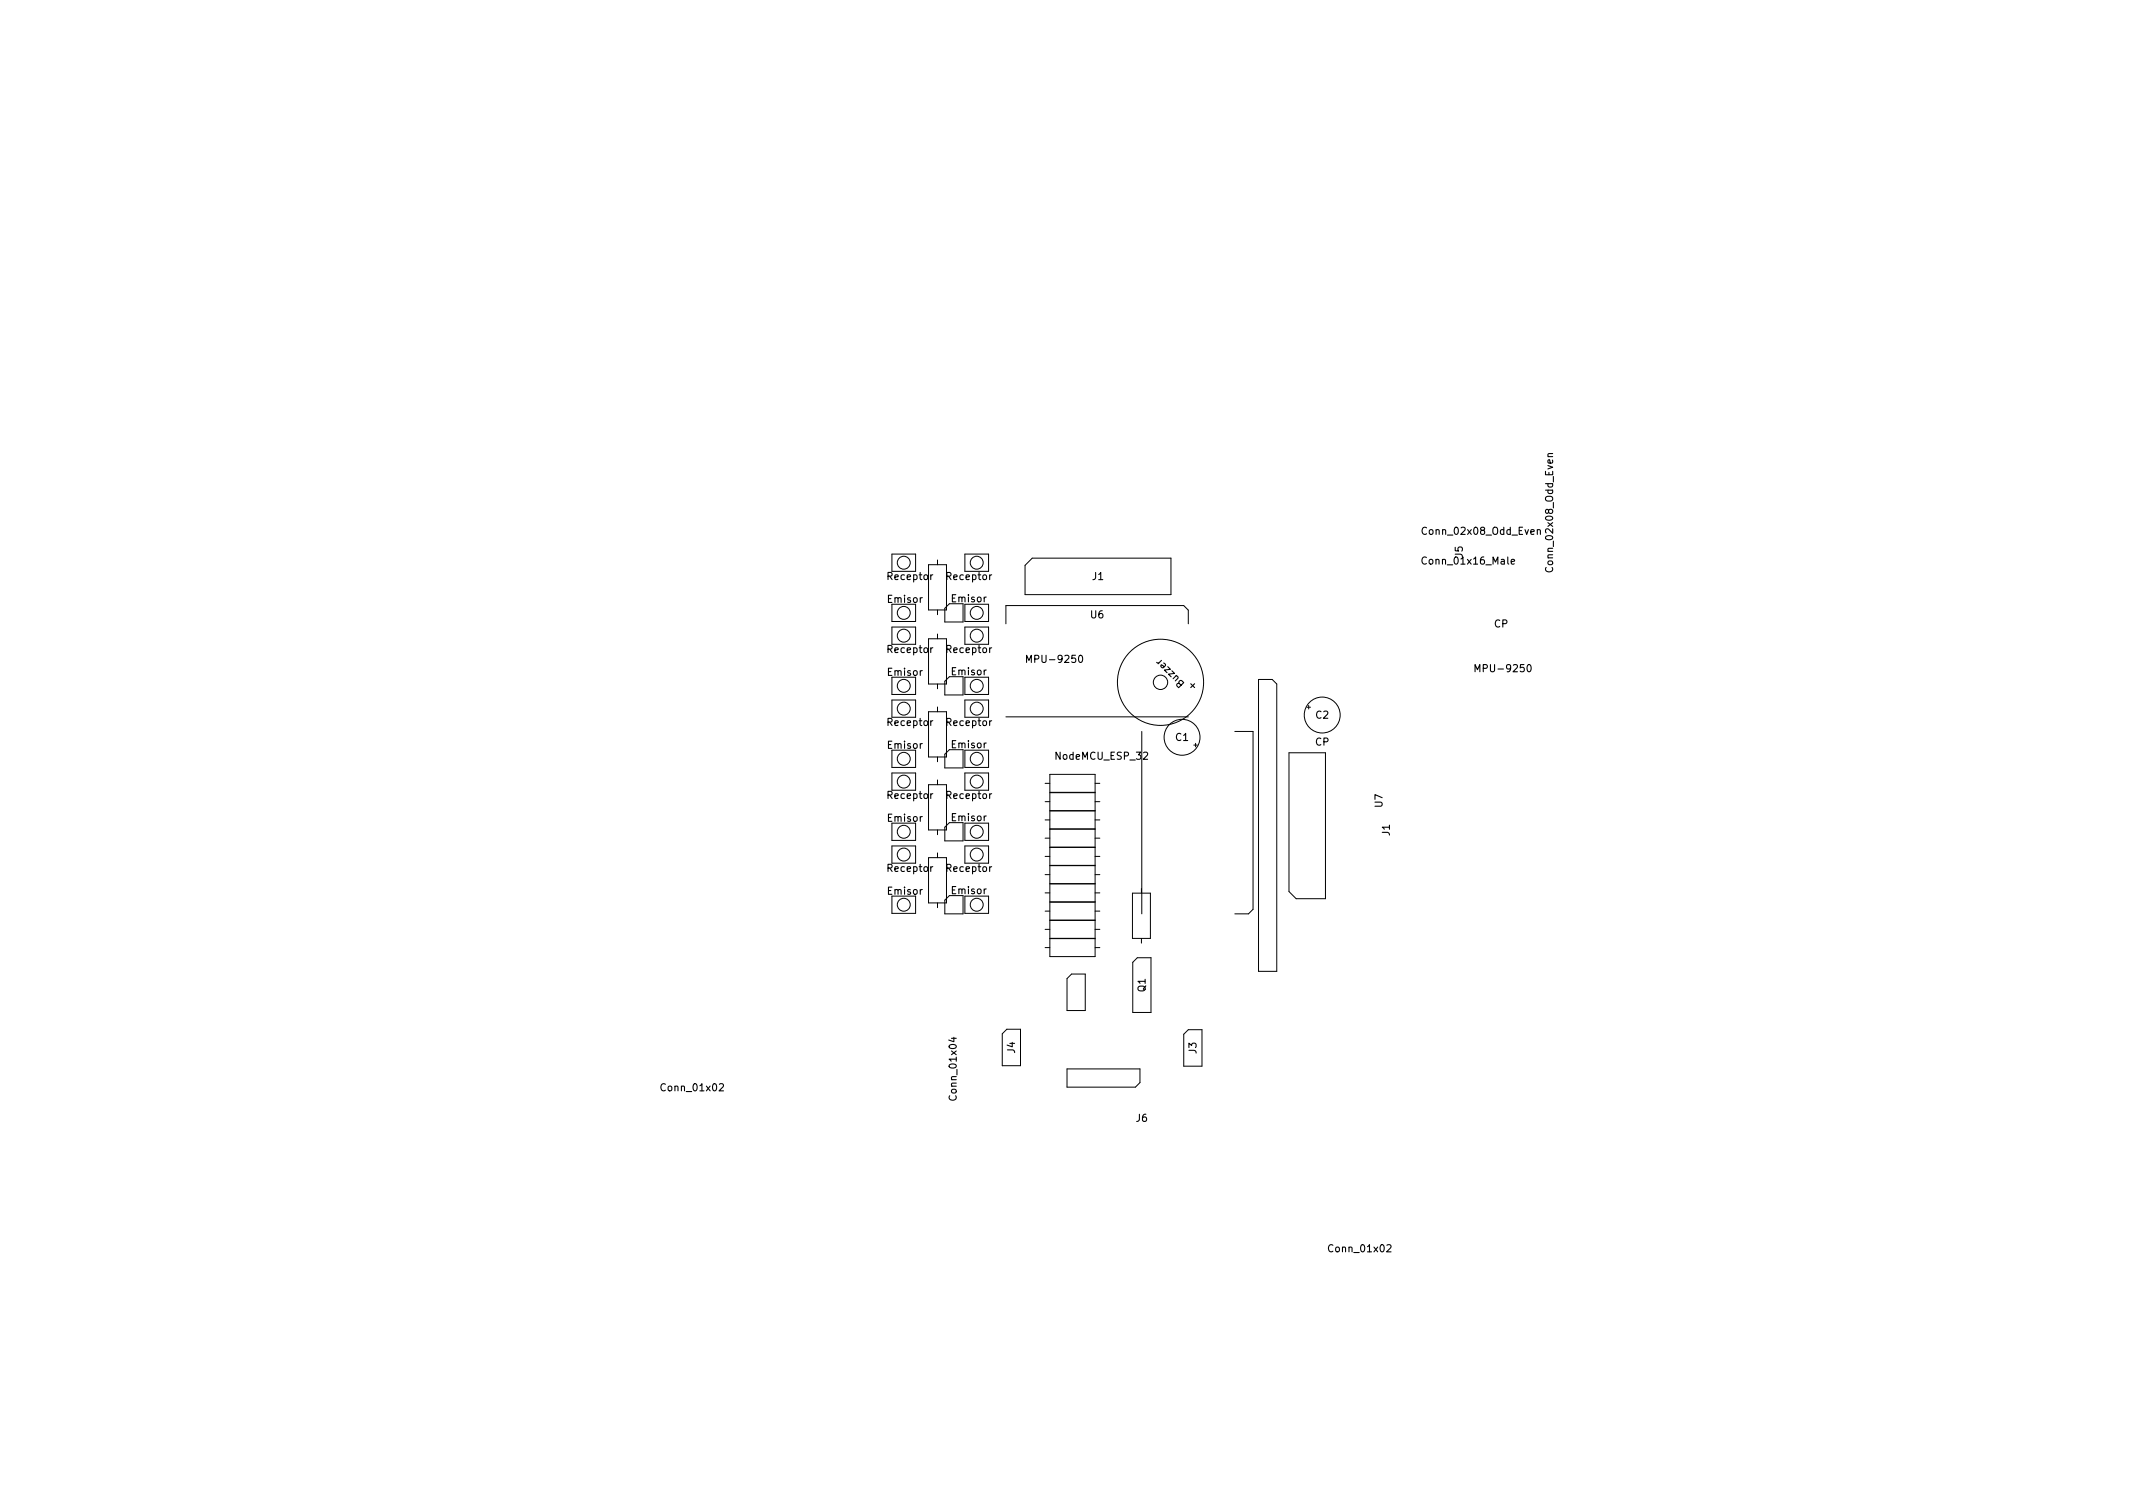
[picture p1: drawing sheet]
<svg xmlns="http://www.w3.org/2000/svg" width="297mm" height="210mm" viewBox="0 0 297 210" stroke-linecap="round" stroke-linejoin="round" font-family="sans-serif">
<defs><g id="words">
<g font-size="1.4">
<text x="198.4" y="74.5">Conn_02x08_Odd_Even</text>
<text x="203.7" y="77.6" transform="rotate(-90 203.7 77.6)">J5</text>
<text x="123.7" y="83.9">Emisor</text>
<text x="123.7" y="80.8">Receptor</text>
<text x="131.9" y="80.8">Receptor</text>
<text x="132.6" y="83.9">Emisor</text>
<text x="152.1" y="80.8">J1</text>
<text x="198.4" y="78.6">Conn_01x16_Male</text>
<text x="216.3" y="79.3" transform="rotate(-90 216.3 79.3)">Conn_02x08_Odd_Even</text>
<text x="151.9" y="86.1">U6</text>
<text x="208.1" y="87.4">CP</text>
<text x="123.7" y="94.1">Emisor</text>
<text x="123.7" y="90.9">Receptor</text>
<text x="131.9" y="90.9">Receptor</text>
<text x="132.6" y="94">Emisor</text>
<text x="143.5" y="92.3">MPU-9250</text>
<text x="164.9" y="95" transform="rotate(-135 164.9 95)">Buzzer</text>
<text x="166.7" y="95.5" transform="rotate(-135 166.7 95.5)">+</text>
<text x="206" y="93.6">MPU-9250</text>
<text x="123.7" y="101.1">Receptor</text>
<text x="131.9" y="101.1">Receptor</text>
<text x="183.2" y="100.1">C2</text>
<text x="123.7" y="104.3">Emisor</text>
<text x="132.6" y="104.2">Emisor</text>
<text x="147.1" y="105.8">NodeMCU_ESP_32</text>
<text x="163.7" y="103.2">C1</text>
<text x="183.2" y="103.8">CP</text>
<text x="123.7" y="111.2">Receptor</text>
<text x="131.9" y="111.2">Receptor</text>
<text x="192.5" y="112.4" transform="rotate(-90 192.5 112.4)">U7</text>
<text x="123.7" y="114.4">Emisor</text>
<text x="132.6" y="114.3">Emisor</text>
<text x="193.5" y="116.3" transform="rotate(-90 193.5 116.3)">J1</text>
<text x="123.7" y="124.6">Emisor</text>
<text x="123.7" y="121.4">Receptor</text>
<text x="131.9" y="121.4">Receptor</text>
<text x="132.6" y="124.5">Emisor</text>
<text x="159.5" y="138.1" transform="rotate(-90 159.5 138.1)">Q1</text>
<text x="141.3" y="146.6" transform="rotate(-90 141.3 146.6)">J4</text>
<text x="166.6" y="146.7" transform="rotate(-90 166.6 146.7)">J3</text>
<text x="92.3" y="151.9">Conn_01x02</text>
<text x="133.2" y="152.9" transform="rotate(-90 133.2 152.9)">Conn_01x04</text>
<text x="158.2" y="156.2">J6</text>
<text x="185.3" y="174.4">Conn_01x02</text>
</g>
</g></defs>
<path d="M143 92.2v-1l.3 .8 .3-.8v1M150.3 91.3l.1-.1a.53 .53 0 0 1 .4 .5 .53 .53 0 0 1-.4 .5l-.1-.1-.1-.2zM205.4 93.5v-1l.3 .8 .4-.8v1M212.7 92.6l.2-.1a.53 .53 0 0 1 .3 .5 .53 .53 0 0 1-.3 .5l-.2-.1v-.2z" fill="none" stroke="#000" stroke-width=".15"/>
<g fill="none" stroke="#000" stroke-width=".14">
<path d="M124.2 77.2h3.3v2.4h-3.3zM129.3 78.6h2.5v6.3h-2.5zM130.6 78v.6M134.4 77.2h3.3v2.4h-3.3zM143.7 77.7h19.4v5.1h-20.4v-4.1zM124.2 97.5h3.3v2.4h-3.3zM124.2 84.1h3.3v2.4h-3.3zM124.2 87.3h3.3v2.4h-3.3zM124.2 94.3h3.3v2.4h-3.3zM129.3 88.9h2.5v6.3h-2.5zM129.3 99.1h2.5v6.3h-2.5zM130.6 84.9v.7"/>
<path d="M130.6 88.3v.6M130.6 95.2v.7M130.6 98.4v.7M132.2 84.1l-.6 .6v1.9h2.5v-2.5M132.2 94.2l-.6 .7v1.9h2.5v-2.6M134.4 84.1h3.3v2.4h-3.3zM134.4 87.3h3.3v2.4h-3.3zM134.4 94.3h3.3v2.4h-3.3zM134.4 97.5h3.3v2.4h-3.3zM140.1 86.9v-2.6h24.7l.7 .7v1.9M140.1 99.8h25.4M175.3 94.6h1.9l.6 .6v40h-2.5z"/>
<path d="M182 98.5h.5M182.2 98.2v.5M124.2 104.5h3.3v2.4h-3.3zM124.2 107.6h3.3v2.4h-3.3zM124.2 114.6h3.3v2.4h-3.3zM124.2 117.8h3.3v2.4h-3.3zM129.3 109.3h2.5v6.3h-2.5zM129.3 119.4h2.5v6.3h-2.5zM130.6 105.4v.7M130.6 108.6v.7M130.6 115.6v.6M130.6 118.8v.6"/>
<path d="M132.2 104.4l-.6 .6v1.9h2.5v-2.5M132.2 114.5l-.6 .7v1.9h2.5v-2.6M134.4 104.5h3.3v2.4h-3.3zM134.4 107.6h3.3v2.4h-3.3zM134.4 114.6h3.3v2.4h-3.3zM134.4 117.8h3.3v2.4h-3.3zM145.5 109.1h.7M145.5 111.6h.7M145.5 116.7h.7M145.5 119.2h.7M145.5 114.2h.7M146.2 107.8h6.3v2.5h-6.3z"/>
<path d="M146.2 110.4h6.3v2.5h-6.3zM146.2 112.9h6.3v2.5h-6.3zM146.2 115.5h6.3v2.5h-6.3zM146.2 118h6.3v2.5h-6.3zM152.5 109.1h.7M152.5 111.6h.7M152.5 116.7h.7M152.5 119.2h.7M152.5 114.2h.7M159 101.8v25.4M166.2 103.7h.5M166.5 103.5v.5"/>
<path d="M172 101.8h2.5v24.8l-.6 .6h-1.9M179.5 104.8h5.1v20.3h-4.1l-1-1zM124.2 124.8h3.3v2.4h-3.3zM130.6 125.7v.7M132.2 124.7l-.6 .6v1.9h2.5v-2.5M134.4 124.8h3.3v2.4h-3.3zM145.5 121.8h.7M145.5 124.3h.7M145.5 129.4h.7M145.5 131.9h.7M145.5 126.9h.7M146.2 120.5h6.3v2.5h-6.3z"/>
<path d="M146.2 123.1h6.3v2.5h-6.3zM146.2 125.6h6.3v2.5h-6.3zM146.2 128.2h6.3v2.5h-6.3zM146.2 130.7h6.3v2.5h-6.3zM149.2 135.6h1.9v5.1h-2.5v-4.4zM152.5 121.8h.7M152.5 124.3h.7M152.5 129.4h.7M152.5 131.9h.7M152.5 126.9h.7M157.7 124.4h2.5v6.3h-2.5zM157.7 134l.7-.6h1.9v7.6h-2.6z"/>
<path d="M159 123.7v.7M159 130.7v.6M139.6 143.9l.6-.6h1.9v5.1h-2.5zM148.6 148.8h10.1v1.9l-.6 .7h-9.5zM164.8 144l.7-.6h1.9v5.1h-2.6z"/>
<circle cx="125.9" cy="78.4" r=".9"/>
<circle cx="136" cy="78.4" r=".9"/>
<circle cx="125.9" cy="98.7" r=".9"/>
<circle cx="125.9" cy="88.5" r=".9"/>
<circle cx="125.9" cy="85.3" r=".9"/>
<circle cx="125.9" cy="95.5" r=".9"/>
<circle cx="136" cy="85.3" r=".9"/>
<circle cx="136" cy="98.7" r=".9"/>
<circle cx="136" cy="95.5" r=".9"/>
<circle cx="136" cy="88.5" r=".9"/>
<circle cx="161.6" cy="95" r="6"/>
<circle cx="161.6" cy="95" r="1"/>
<circle cx="184.1" cy="99.6" r="2.5"/>
<circle cx="125.9" cy="115.8" r=".9"/>
<circle cx="125.9" cy="105.7" r=".9"/>
<circle cx="125.9" cy="119" r=".9"/>
<circle cx="125.9" cy="108.8" r=".9"/>
<circle cx="136" cy="115.8" r=".9"/>
<circle cx="136" cy="119" r=".9"/>
<circle cx="136" cy="108.8" r=".9"/>
<circle cx="136" cy="105.7" r=".9"/>
<circle cx="164.6" cy="102.7" r="2.5"/>
<circle cx="125.9" cy="126" r=".9"/>
<circle cx="136" cy="126" r=".9"/>
</g>
<use href="#words"/>
</svg>
